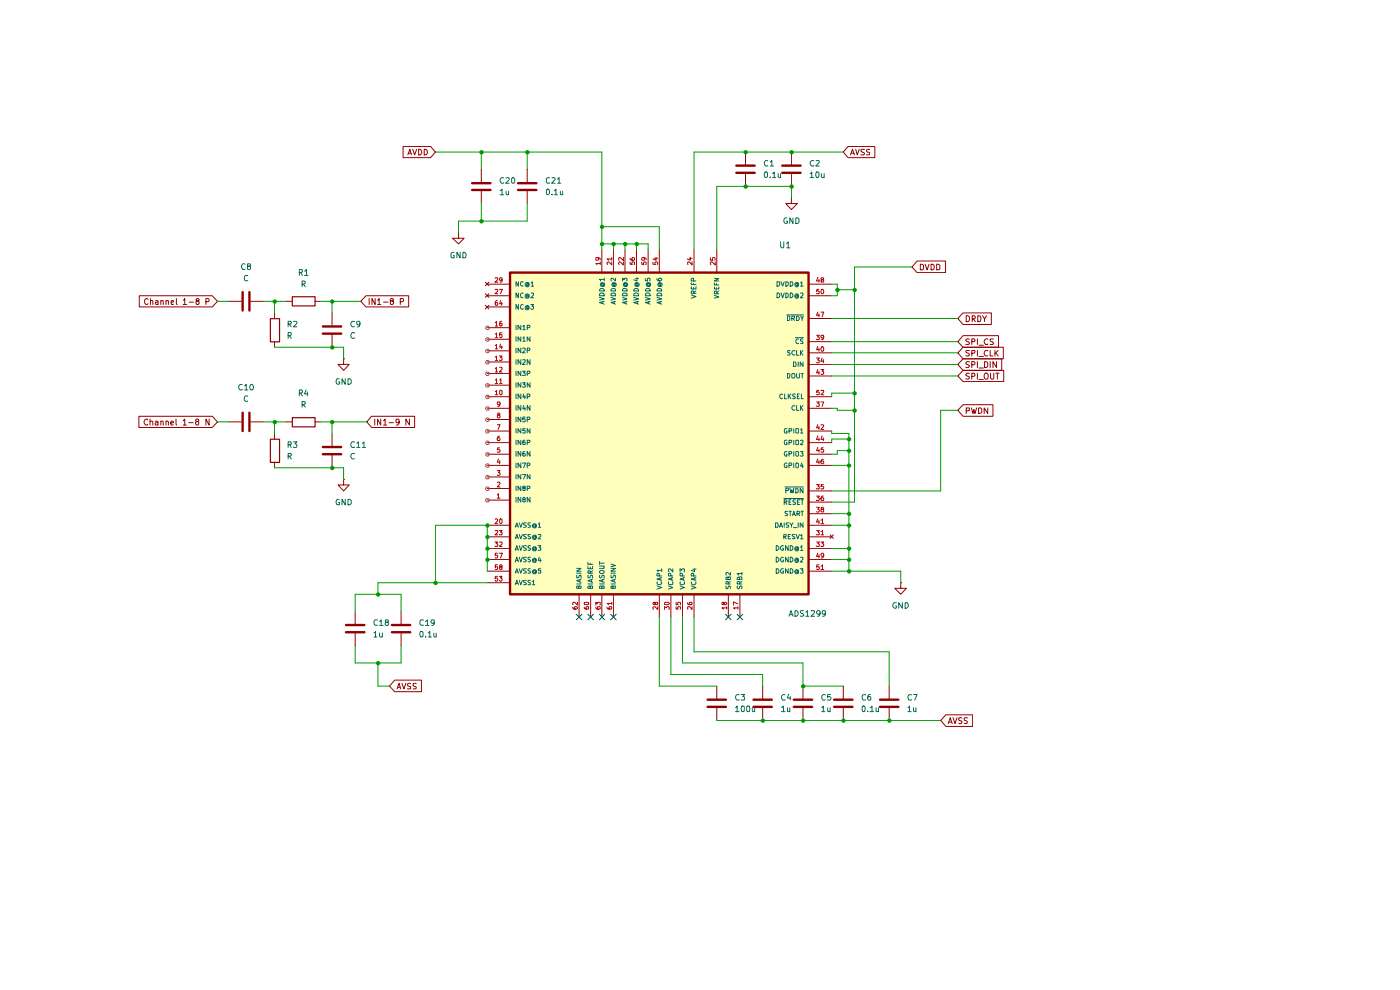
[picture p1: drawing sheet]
<svg xmlns="http://www.w3.org/2000/svg" width="297mm" height="210mm" viewBox="0 0 297 210" stroke-linecap="round" stroke-linejoin="round" font-family="sans-serif">
<path d="M108.2 57.9h63.4v68.2h-63.4z" fill="#ffb"/>
<g fill="none" stroke="#910000" stroke-width=".51">
<path d="M100.2 38.9h3.9M109.9 38.9h3.9M156.2 36.7h3.9M156.2 35.1h3.9M165.9 36.7h3.9M165.9 35.1h3.9M100.2 40.3h3.9M108.2 57.8h63.3v68.3h-63.3zM109.9 40.3h3.9M51.5 62v3.9M52.9 62v3.9M68.5 70.8h3.9"/>
<path d="M68.5 69.3h3.9M51.5 87.5v3.9M52.9 87.5v3.9M68.5 96.3h3.9M68.5 94.8h3.9M73.4 134.1h3.9M73.4 132.6h3.9M83.1 134.1h3.9M83.1 132.6h3.9M150.1 149.9h3.9M150.1 148.4h3.9M159.8 149.9h3.9"/>
<path d="M159.8 148.4h3.9M168.4 149.9h3.9M168.4 148.4h3.9M177 149.9h3.8M177 148.4h3.8M186.7 149.9h3.9M186.7 148.4h3.9"/>
</g>
<g fill="none" stroke="#910000" stroke-width=".21">
<path d="M85.5 31.1h5.9l1 1.2-1 1.1h-5.9zM86.5 32.8l.4-1.1 .4 1.1M86.6 32.5h.6M87.5 31.7l.5 1.1 .4-1.1M88.8 31.7a.66 .66 0 0 1 .7 .4 .66 .66 0 0 1-.3 .7h-.4zM90 31.7a.66 .66 0 0 1 .7 .4 .66 .66 0 0 1-.3 .7h-.4zM102.1 35.9v2.7M111.8 35.9v2.7M158.2 32.3v2.7M158.2 36.9v2.6M167.9 32.3v2.7M167.9 36.9v2.6"/>
<path d="M179.9 31.1h5.7v2.3h-5.7l-1-1.1zM180.4 32.8l.4-1.1 .5 1.1M180.6 32.5h.6M181.5 31.7l.4 1.1 .4-1.1M183.4 31.7h-.7v.5l.5 .1 .2 .4-.2 .1h-.6M184.5 31.7h-.4l-.3 .2 .1 .3 .6 .2v.4h-.7M97.3 49.3v1.2h1.2l-1.2 1.2-1.3-1.2h1.3M97.3 49.3h.1M102.1 40.6v2.6M103 59.9l.7 .7M103.7 59.9l-.7 .7M111.8 40.6v2.6"/>
<path d="M127.7 52.9v4.9M130.1 52.9v4.9M132.6 52.9v4.9M135 52.9v4.9M137.5 52.9v4.9M139.9 52.9v4.9M147.2 52.9v4.9M152.1 52.9v4.9M167.9 42v1.2h1.3l-1.3 1.2-1.2-1.2h1.2M167.9 42h.1M194.6 55.4h6v2.4h-6l-1.1-1.2zM195.2 56l.7 .3v.7l-.2 .2h-.5z"/>
<path d="M196.3 56l.4 1.2 .4-1.2M197.5 56a.66 .66 0 0 1 .7 .5 .66 .66 0 0 1-.3 .7h-.4zM198.7 56h.3l.4 .3v.7l-.2 .2h-.5zM29.5 62.7h15.5l1.1 1.2-1.1 1.2h-15.5zM31.4 63.5l-.2-.2a.6 .6 0 0 0-.6 .7 .6 .6 0 0 0 .7 .5l.1-.1M31.9 63.8h.5v.8M31.9 63.3v1.3M33 63.8h.5v.8M33.5 64l-.6 .3 .3 .3 .3-.1M34.1 63.8h.5v.8M34.1 63.8v.8M35.2 63.8h.5v.8"/>
<path d="M35.2 63.8v.8M36.3 64.2l.5-.2v-.2h-.5v.7h.5M37.4 63.3v1.2l.2 .1M38.9 63.7h.1l.2-.4v1.3M38.9 64.6h.7M40.1 64.1h1M41.8 63.8h-.1a.31 .31 0 0 1 0-.4 .31 .31 0 0 1 .5 .1v.3h-.4l-.2 .3 .1 .4 .1 .1 .4-.3v-.4l-.2-.1M43.7 64h.5l.2-.2v-.3l-.2-.2h-.5v1.3M48.5 63.9h2.7M53.2 63.9h2.7M58.2 66.4v1.2M58.2 72.5v1.2"/>
<path d="M60.7 63.9h1.3M66.8 63.9h1.2M70.4 66.4v2.6M70.4 70.9v2.8M72.9 76.1v1.2h1.2l-1.2 1.3-1.2-1.3h1.2M72.9 76.1h.1M77.6 62.7h9.1v2.4h-9.1l-1.1-1.2zM78.3 63.3v1.3M79.6 63.3v1.3l-.7-1.3v1.3M80.1 63.7h.2l.1-.4v1.3M80.1 64.6h.7M81.4 64.1h.9"/>
<path d="M83 63.8h-.2v-.3l.2-.2 .4 .1v.4h-.4l-.2 .2v.4l.2 .2 .4-.1 .1-.2v-.2l-.3-.3M84.9 64h.5l.2-.2v-.3l-.2-.2h-.5v1.3M103 62.3l.7 .8M103 64.8l.7 .7M103.4 79.2h4.8M103.4 76.8h4.8M103.4 74.4h4.8M103.4 72h4.8M103.4 69.5h4.8M103.4 62.7h4.8M103.4 60.3h4.8M103.4 65.1h4.8"/>
<path d="M103.7 62.3l-.7 .8M103.7 64.8l-.7 .7M171.5 62.7h4.9M171.5 60.3h4.9M171.5 77.3h4.9M171.5 72.5h4.9M171.5 74.8h4.9M171.5 79.8h4.9M171.5 67.6h4.9M204.3 78.6h8.6v2.3h-8.6l-1.1-1.1zM204.3 73.7h8.5v2.4h-8.5l-1.1-1.3zM204.3 71.2h7.5v2.5h-7.5l-1.1-1.2z"/>
<path d="M204.3 76.1h8.2v2.5h-8.2l-1.1-1.3zM204.3 66.4h6v2.4h-6l-1.1-1.2zM205 67h.3l.4 .3v.6l-.4 .3h-.3zM205.7 79.2h-.6l-.2 .2 .1 .3 .7 .3-.3 .4-.5-.1M205.7 74.3h-.6l-.2 .2 .2 .3 .6 .4-.1 .2h-.7M205.7 72h-.7l-.1 .2 .2 .3h.3l.3 .4-.2 .2h-.6M205.7 76.8l-.6-.1-.2 .3 .2 .3 .6 .3-.3 .4-.5-.1M206.2 79.8h.6v-.6h-.6v1.2M206.2 74.9l.6-.1v-.5h-.6v1.2M206.2 72.5h.6v-.5l-.6-.1v1.2M206.2 77.4l.6-.1v-.5l-.6-.1v1.3M206.2 67.6h.5l.2-.2-.2-.4h-.5v1.2"/>
<path d="M206.5 67.6l.4 .6M207.3 71.9v1.2M207.3 74.3v1.2M207.3 76.7v1.3M207.3 79.2v1.2M207.4 67a.64 .64 0 0 1 .7 .6 .64 .64 0 0 1-.7 .6zM207.7 75.6h.9M207.7 73.2h.9M207.7 78.1h.9M208.4 67l.5 .6 .4-.6M208.9 79.3l.5-.1a.86 .86 0 0 1 0 1.2 .46 .46 0 0 1-.6-.4zM208.9 76.7a.52 .52 0 0 1 .6 .3v.6a.52 .52 0 0 1-.6 .4z"/>
<path d="M208.9 67.6v.6M209.5 74.4l-.5-.1a.61 .61 0 0 0-.2 .8 .61 .61 0 0 0 .7 .3M209.5 72a.61 .61 0 0 0-.7 .3 .61 .61 0 0 0 .2 .8l.5-.1M210.1 74.3v1.2h.5M210.1 76.7v1.3M210.1 79.2v1l.3 .2 .4-.1v-1.1M210.7 72h-.6v.4a.47 .47 0 0 1 .5 .2 .47 .47 0 0 1 0 .5h-.5M211.1 74.3v1.2M211.2 79.2h.7M211.2 74.8l.5 .7M211.4 76.7v1.3l-.8-1.3v1.3M211.6 79.2v1.2"/>
<path d="M211.7 74.3l-.6 .7M29.5 88.3h15.5l1.1 1.2-1.1 1.2h-15.5zM31.3 89.1l-.1-.2a.64 .64 0 0 0-.7 .6 .64 .64 0 0 0 .7 .7l.1-.2M31.8 89.4l.5-.1 .1 .2v.7M31.8 88.9v1.3M32.9 89.4l.5-.1 .1 .2v.7M33.5 89.7h-.6v.4h.6M34.1 89.4l.4-.1 .1 .2v.7M34.1 89.3v.9M35.2 89.4l.4-.1 .1 .2v.7M35.2 89.3v.9M36.2 89.7h.6l-.1-.4-.5 .2v.5l.2 .2 .3-.1"/>
<path d="M37.3 88.9v1.1l.2 .2M38.9 89.2l.3-.3v1.3M38.9 90.2h.6M40 89.7h1M41.7 89.4l-.2-.2 .2-.3h.3l.2 .4-.5 .1-.2 .3v.2l.2 .3 .5-.2v-.4l-.2-.2M44.4 88.9v1.3l-.7-1.3v1.3M48.5 89.5h2.7M53.2 89.5h2.7M58.2 91.9v1.2M58.2 98v1.2M60.7 89.5h1.3M66.8 89.5h1.2"/>
<path d="M70.4 91.9v2.7M70.4 96.6v2.6M78.8 88.3h9.2v2.4h-9.2l-1-1.2zM79.5 88.9v1.3M80.8 88.9v1.3l-.7-1.3v1.3M81.4 89.2l.3-.3v1.3M81.4 90.2h.6M82.5 89.7h1M84.7 89.4l-.1 .3h-.5v-.7l.4-.1 .2 .2v.7l-.2 .3-.4 .1M86.9 88.9v1.3l-.8-1.3v1.3M103.4 84.2h4.8M103.4 81.7h4.8"/>
<path d="M103.4 86.6h4.8M103.4 98.7h4.8M103.4 91.4h4.8M103.4 93.9h4.8M103.4 96.3h4.8M103.4 89h4.8M171.5 84.2h4.9M171.5 86.6h4.9M171.5 98.7h4.9M171.5 91.4h4.9M171.5 93.9h4.9M171.5 96.3h4.9"/>
<path d="M204.3 85.8h6.3v2.5h-6.3l-1.1-1.3zM205 87.1l.7-.1v-.4l-.7-.1v1.2M206.1 86.5l.3 1.2 .2-.8 .2 .8 .4-1.2M207.6 86.5h.4l.3 .3v.6l-.4 .3h-.3zM207.7 80.5h.9M209.5 86.5v1.2l-.7-1.2v1.2M72.9 101.7v1.2h1.2l-1.2 1.2-1.2-1.2h1.2M72.9 101.7h.1M103.4 106.1h4.8M103.4 103.6h4.8M103.4 111.4h4.8M103.4 113.9h4.8"/>
<path d="M103.4 101.2h4.8M103.4 116.3h4.8M103.4 118.7h4.8M171.5 111.4h4.9M171.5 113.9h4.9M171.5 116.3h4.9M171.5 104.1h4.9M171.5 106.5h4.9M171.5 109h4.9M171.5 118.7h4.9M176.1 113.5l.7 .7M176.8 113.5l-.7 .7"/>
<path d="M75.4 129.7v2.6M75.4 134.4v2.6M85.1 129.7v2.6M85.1 134.4v2.6M103.4 121.2h4.8M103.4 123.6h4.8M122.8 126.1v4.8M125.3 126.1v4.8M127.7 126.1v4.8M130.1 126.1v4.8M139.9 126.1v4.8M142.3 126.1v4.8"/>
<path d="M144.8 126.1v4.8M147.2 126.1v4.8M154.5 126.1v4.8M157 126.1v4.8M171.5 121.2h4.9M191.1 123.6v1.2h1.2l-1.2 1.3-1.3-1.3h1.3M191.1 123.6h.1M83.7 144.3h5.7v2.4h-5.7l-1.1-1.2zM84.2 146.1l.5-1.2 .3 1.2M84.3 145.8h.6M85.3 144.9l.4 1.2 .4-1.2M87.1 145l-.4-.1-.3 .3 .1 .3 .5 .1v.5h-.6"/>
<path d="M88.3 145h-.7v.5l.7 .3-.2 .3h-.5M152.1 145.5v2.7M152.1 150.2v2.6M161.8 145.5v2.7M161.8 150.2v2.6M170.3 145.5v2.7M170.3 150.2v2.6M178.9 145.5v2.7M178.9 150.2v2.6M188.6 145.5v2.7M188.6 150.2v2.6M200.7 151.6h5.6v2.5h-5.6l-1.1-1.3z"/>
<path d="M201.2 153.5l.4-1.3 .4 1.3M201.2 153.2h.6M202.2 152.2l.4 1.3 .4-1.3M204 152.3l-.4-.1-.2 .3 .1 .3 .5 .2v.3l-.2 .2-.4-.1M205.2 152.3l-.5-.1-.1 .2v.3l.6 .5-.2 .3-.4-.1"/>
</g>
<g fill="none" stroke="#006665" stroke-width=".21">
<path d="M110 59.8v.9l-.5-.9v.9M111 59.9l-.4-.1a.48 .48 0 0 0-.2 .6 .48 .48 0 0 0 .6 .2M128.2 59.3h-1l.2 .3M128.2 59v.6M130.6 59v.6l-.7-.6-.3 .1 .1 .5M132.1 59.6v-.6l.3 .3 .2-.3 .4 .1-.1 .5M134.8 59.1h.7M135.1 58.9v.7l-.7-.3M136.9 59.1v.4l.5 .1-.1-.5 .4-.1 .2 .2-.1 .4M139.4 59.1v.3l.4 .2h.3l.3-.3a.34 .34 0 0 0-.4-.3 .34 .34 0 0 0-.3 .3l.3 .3M146.6 59.9v.5h1.1M147.1 59.6v-.5h-.4l-.1 .5h1.1"/>
<path d="M151.6 59.1h.9l-.9 .5h.9M164.8 59.8h.5a.54 .54 0 0 1 .1 .6 .54 .54 0 0 1-.6 .3zM165.7 59.8l.3 .9 .4-.9M166.7 59.8h.3l.2 .1v.5l-.3 .3h-.2zM167.6 59.8h.4a.5 .5 0 0 1 .2 .6 .5 .5 0 0 1-.6 .3zM109.5 69v.9M109.5 71.5v.9M109.5 73.8v1M109.5 76.3v1M109.5 78.7v1M110 62.1v1.1l-.5-1.1v1.1M110 64.6v1l-.5-1v1"/>
<path d="M110.5 78.7v1l-.6-1v1M110.5 76.3v1l-.6-1v1M110.5 73.8v1l-.6-1v1M110.5 71.5v.9l-.6-.9v.9M110.5 69v.9l-.6-.9v.9M110.8 78.7h.6l-.3 .4 .3 .1v.4h-.6M110.9 76.4h.5v.3l-.6 .6h.6M110.9 74l.1-.2h.2l.2 .4-.6 .6h.6M110.9 71.7l.3-.2v.9M110.9 69.3l.3-.3v.9M110.9 72.4h.5M110.9 69.9h.5"/>
<path d="M111 62.2a.45 .45 0 0 0-.6 .5 .45 .45 0 0 0 .6 .4M111 64.7a.45 .45 0 0 0-.6 .4 .45 .45 0 0 0 .6 .4v-.1M111.8 79.2h.5l.1-.1-.1-.4h-.5v1M111.8 74.3h.5v-.4l-.5-.1v1M111.8 69.5h.5l.1-.2-.1-.3h-.5v.9M112 62.7h-.3v.3h.3M112 62.6v.4h.3l-.1-.5-.4-.2-.3 .2-.1 .5 .3 .2h.5M112 60.3l-.1-.2-.2 .2v.2h.3M112 60.1v.4h.3v-.3l-.3-.3-.5 .1-.1 .5 .4 .4 .4-.2M112 65.1h-.3l.1 .3h.2M112 65v.4h.2v-.5l-.4-.1-.3 .1-.1 .5 .3 .3 .5-.1M112.4 76.3v1l-.6-1v1"/>
<path d="M112.4 71.5v.9l-.6-.9v.9M112.6 64.6h.6l-.3 .3 .3 .2v.3l-.2 .2-.4-.2M112.7 62.2h.5v.4l-.6 .6h.6M112.7 60l.2-.2v.9M112.7 60.7h.5M127.2 63.1l1 .3-1 .3M127.3 62.3a.54 .54 0 0 1 .6-.1 .54 .54 0 0 1 .3 .5h-1zM127.3 61.4l.1-.2h.5l.3 .5h-1zM127.7 60.2l-.1 .2 .2 .2 .3-.2-.2-.2M127.8 64v.4M128.2 63.9l-1 .3 1 .3M128.2 60l.1 .5-.3 .3-.5-.1-.2-.3 .4-.5 .3 .2-.4 .1"/>
<path d="M129.6 63.1l1 .3-1 .3M129.6 62.3l.4-.2 .5 .1 .1 .5h-1zM129.6 61.4l.3-.2h.5l.2 .2v.3h-1zM130.1 60.2l-.1 .3 .2 .1 .3-.1-.1-.3M130.3 64v.4M130.6 63.9l-1 .3 1 .3M130.6 60l.1 .2v.3l-.2 .3h-.5l-.2-.4 .2-.5 .5 .2-.5 .1M132.1 63.1l.9 .3-.9 .3M132.1 61.4l.1-.2h.6l.2 .2v.3h-.9zM132.2 62.2h.7l.1 .5h-.9zM132.6 60.2l-.1 .3 .2 .1 .2-.1-.1-.3M132.8 64v.4"/>
<path d="M133 63.9l-.9 .3 .9 .3M133 60l.2 .4-.3 .4h-.4l-.3-.3v-.3l.3-.3 .4 .2-.4 .1M134.4 63.1l1.1 .3-1.1 .3M134.5 61.4l.2-.2h.5l.3 .5h-1.1zM134.6 62.2a.55 .55 0 0 1 .6 0 .55 .55 0 0 1 .3 .5h-1.1zM135 60.2l-.1 .2 .2 .2 .3-.2-.1-.2M135.2 64v.4M135.5 63.9l-1.1 .3 1.1 .3M135.5 60l.1 .4-.3 .4h-.3l-.3-.3 .1-.5h.5v.2h-.4M136.9 63.1l1 .3-1 .3M137 62.3a.54 .54 0 0 1 .6-.1 .54 .54 0 0 1 .3 .5h-1zM137 61.4l.2-.2h.5l.2 .5h-1z"/>
<path d="M137.4 60.2l-.1 .2 .2 .2 .2-.1v-.3M137.6 64v.4M137.9 63.9l-1 .3 1 .3M137.9 60l.1 .5-.3 .3-.5-.1-.1-.3 .3-.5 .3 .1v.2h-.4M139.4 63.1l1 .3-1 .3M139.4 61.4l.2-.2h.5l.3 .5h-1zM139.5 62.2a.55 .55 0 0 1 .6 0 .55 .55 0 0 1 .3 .5h-1zM139.9 60.2l-.1 .2 .2 .2 .2-.1-.1-.3M140 64v.4M140.4 63.9l-1 .3 1 .3M140.4 60l.1 .5-.3 .3-.5-.1-.2-.3 .4-.5 .3 .2-.4 .1M146.6 62.6l1.1 .3-1.1 .3"/>
<path d="M146.6 60.8v.5h1.1v-.5M147.1 62.2v-.4l-.4-.1-.1 .5h1.1M147.1 60.1v.3M147.1 61v.3M147.7 61.7l-.6 .4M151.6 62.7l.9 .3-.9 .2M151.6 60.9v.4h.9v-.4M151.6 60v.4h.9M152 60.1v.3M152 61v.3M152.1 62.3l-.2-.6-.3 .1v.5h.9M152.5 61.7l-.4 .4"/>
<path d="M164.8 62.1a.52 .52 0 0 1 .6 .6 .52 .52 0 0 1-.6 .5zM165.7 62.1l.3 1.1 .4-1.1M166.7 62.1l.5 .3v.5l-.3 .3h-.2zM166.9 66.8h3.5M167 79.2h.4l.2 .2v.5l-.2 .3h-.4zM167 67.1h.4l.2 .2v.5l-.2 .2h-.4zM167.6 74.4l-.3-.1-.3 .2 .1 .3 .5 .2-.1 .4-.5-.1M167.6 62.1a.52 .52 0 0 1 .6 .6 .52 .52 0 0 1-.6 .5zM168 79.3h.6l.1 .5-.2 .4-.5-.1zM168 67.6h.4l.2-.2-.1-.3h-.5v.9M168.2 67.6l.4 .4M168.3 76.8h.4l.1 .2 .1 .4-.2 .3h-.4z"/>
<path d="M168.7 74.4l-.4-.1-.3 .5 .3 .6 .4-.1M168.7 71.6h1.7M169 74.3v1.1h.5M169 79.2v.8l.2 .2 .4-.1v-.9M169 67.1h.3l.3 .4-.3 .5h-.3zM169.2 60.3l-.1-.2-.3 .2v.2h.4M169.2 60.1v.4h.2l-.2-.6h-.4l-.2 .5 .4 .5 .3-.2M169.2 62.7h-.4v.3h.4M169.2 62.6v.4h.2l-.1-.5-.3-.2-.4 .5 .2 .4h.5M169.3 76.8v.9M169.4 72a.45 .45 0 0 0-.6 .4 .45 .45 0 0 0 .6 .4M169.8 67.1l.4 .5 .2-.5"/>
<path d="M169.8 60l.3-.2v.9M169.8 62.2h.5v.4l-.5 .6h.5M169.8 60.7h.5M169.8 74.3v1.1M169.9 74.8l.4 .6M169.9 79.2h.5M170.2 67.6v.4M170.2 79.2v1M170.3 76.8v.9l-.5-.9v.9M170.3 72h-.5v.3l.5 .3v.2h-.5M170.3 74.3l-.5 .6M109.5 81.2v.9"/>
<path d="M109.5 83.6v1M109.5 86v1M109.5 88.5v1M109.5 90.9v1M109.5 93.4v.9M109.5 95.8v1M109.5 98.2v1M110.5 83.6v1l-.6-1v1M110.5 81.2v.9l-.6-.9v.9M110.5 98.2v1l-.6-1v1M110.5 95.8v1l-.6-1v1M110.5 93.4v.9l-.6-.9v.9"/>
<path d="M110.5 90.9v1l-.6-1v1M110.5 88.5v1l-.6-1v1M110.5 86v1l-.6-1v1M110.8 81.2h.6l-.3 .3 .3 .1v.4h-.6M110.8 98.2h.7l-.4 1M111.1 83.6l-.2 .6h.6M111.1 86l-.2 .7h.6M111.3 95.8l-.4 .2v.7h.5l-.1-.5h-.3l-.1 .1M111.3 93.4l-.4 .2v.6h.5v-.4l-.3-.1-.2 .2M111.3 83.9v.7M111.3 86.4v.6M111.4 90.9h-.5v.5h.5l-.1 .5-.4-.1"/>
<path d="M111.4 88.5h-.5v.5l.1-.2 .4 .2v.3l-.2 .2h-.2l-.1-.2M111.8 84.2l.5-.1 .1-.3-.1-.2h-.5v1M111.8 98.7h.5l.1-.3-.1-.2h-.5v1M111.8 93.9h.5l.1-.3-.1-.2h-.5v.9M111.8 89h.5l.1-.4-.1-.1h-.5v1M112.4 81.2v.9l-.6-.9v.9M112.4 95.8v1l-.6-1v1M112.4 90.9v1l-.6-1v1M112.4 86v1l-.6-1v1M166 83.7l-.2-.1-.4 .2v.5l.4 .3 .2-.1M166.5 83.6v1h.4M167 90.9l-.5 .1-.1 .4 .1 .5h.5v-.5h-.2"/>
<path d="M167 93.4l-.5 .1-.1 .4 .1 .4h.5v-.4h-.2M167 95.8a.45 .45 0 0 0-.6 .5 .45 .45 0 0 0 .6 .4v-.4h-.2M167 98.3a.45 .45 0 0 0-.6 .4 .45 .45 0 0 0 .6 .4v-.3h-.2M167.2 83.6v1M167.4 91.4h.4l.2-.1-.1-.4h-.5v1M167.4 93.9l.5-.1v-.4h-.5v.9M167.4 96.3h.5v-.5h-.5v1M167.4 98.7h.5l.1-.3-.2-.2h-.4v1M167.4 84l.4 .6M167.8 83.6l-.6 .6M168.4 90.9v1M168.4 93.4v.9"/>
<path d="M168.4 95.8v1M168.4 98.2v1M168.7 86.1l-.4-.1-.3 .4 .3 .6 .4-.1M168.7 83.6h-.4l-.2 .2 .2 .3 .4 .1v.2l-.2 .2-.4-.1M168.8 93.5h.6l-.1 .8h-.4zM168.9 90.9l.5 .1-.1 .9-.5-.1zM169 86v1h.5M169 95.8l.4 .1v.7l-.2 .2-.4-.2v-.7zM169 98.2l.4 .2v.7l-.2 .1-.4-.1v-.7zM169.2 84.1h.2M169.6 83.6h-.4v1h.4M169.8 95.8h.5l-.2 .4 .2 .1v.4h-.5"/>
<path d="M169.8 91.2l.3-.3v1M169.8 93.5l.5-.1v.4l-.5 .5h.5M169.8 86v1M169.8 91.9h.5M169.9 86.4l.4 .6M170 83.6v1h.4M170.1 98.2l-.3 .7h.6M170.3 98.5v.7M170.3 86l-.5 .6M109.3 111.8l.3-.9 .4 .9M109.3 114.3l.3-.9 .4 .9M109.3 116.8l.3-1.1 .4 1.1"/>
<path d="M109.3 119.2l.3-1 .4 1M109.4 111.6h.5M109.4 114h.5M109.4 116.5h.5M109.4 118.9h.5M109.5 100.7v.9M109.5 103.1v1M109.5 105.5v1M110.1 110.9l.4 .9 .3-.9M110.1 113.4l.4 .9 .3-.9M110.1 115.7l.4 1.1 .3-1.1M110.1 118.2l.4 1 .3-1"/>
<path d="M110.5 105.5v1l-.6-1v1M110.5 103.1v1l-.6-1v1M110.5 100.7v.9l-.6-.9v.9M110.8 100.7h.7l-.4 .9M111.1 105.9l-.2-.2 .3-.2 .2 .3-.5 .2v.4l.2 .1 .3-.1v-.4l-.2-.1M111.1 103.5h-.2v-.3l.4-.1 .1 .4-.5 .1 .1 .5 .4-.1v-.4l-.2-.1M111.7 110.9l-.6 .1v.2l.6 .4-.2 .2h-.4M111.7 113.4l-.6 .1v.2l.4 .2 .2 .2-.3 .2-.3-.1M111.7 115.8h-.6v.4a.44 .44 0 0 1 .5 .5h-.5M111.7 118.3h-.6v.2l.6 .4-.3 .3-.3-.1M111.8 103.6h.5l.1-.1-.1-.4h-.5v1M112.4 105.5v1l-.6-1v1"/>
<path d="M112.4 100.7v.9l-.6-.9v.9M112.5 110.9l-.5 .1v.2l.4 .2 .1 .4h-.5M112.5 113.4l-.5 .1v.2l.4 .2 .1 .3h-.5M112.5 115.8h-.5v.4l.5 .1v.4h-.5M112.5 118.3h-.5v.2l.5 .3-.2 .4-.3-.1M113.6 111.4h-.4l.1 .4 .3-.1M113.6 111.3l.1 .5 .1-.5-.4-.2-.5 .2v.5l.5 .2 .3-.2M113.6 113.9l-.1-.2-.3 .2v.2h.4M113.6 113.7v.4h.2l-.2-.6h-.4l-.3 .3v.3l.5 .4 .3-.2M113.6 116.2h-.4v.4h.4M113.6 116.2v.4h.2l-.2-.6h-.4l-.3 .2v.4l.3 .2h.5M113.6 118.7h-.4l.1 .3h.3"/>
<path d="M113.6 118.6v.4h.2a.46 .46 0 0 0-.4-.6l-.5 .3v.3l.3 .3 .5-.1M114.1 115.7h.6l-.3 .5h.3v.5h-.6M114.2 111.2l.3-.3v.9M114.2 113.5l.4-.1 .1 .3-.6 .6h.6M114.2 111.8h.5M114.4 118.2l-.2 .7h.6M114.6 118.5v.7M124.7 119.3v.4h1M125.2 119.5v.2M127.2 119.1v.6M127.2 119.5h1M129.6 119.6l1 .4-1 .2"/>
<path d="M164.5 110.9l.5 .1 .1 .4-.2 .4h-.4zM164.7 115.7h.2l.4 .5-.4 .6h-.2zM164.7 118.2h.2l.4 .4-.4 .6h-.2zM165.4 111.8l.3-.9 .3 .9M165.4 111.6h.5M166.2 115.8l-.3-.1-.3 .3v.5l.3 .3 .3-.1v-.4h-.2M166.2 118.3l-.3-.1-.3 .2v.6l.3 .2 .3-.1v-.3h-.2M166.3 113.9h.3l.2-.4-.5-.1v.9M166.3 105.7h4.1M166.4 106.5h.5l.1-.3-.2-.2h-.4v1M166.4 110.9v.9M166.5 113.9l.3 .4"/>
<path d="M166.5 103.3h3.9M166.6 106.5l.4 .5M166.7 104.1h.5v-.5l-.5-.1v1.1M167 108.5h-.5v.3l.5 .2v.4h-.5M167.2 115.7v1.1l-.6-1.1v1.1M167.2 118.2v1l-.6-1v1M167.2 113.8h.4M167.3 110.9l-.5 .1v.2l.5 .3v.3h-.5M167.4 106.5h.3M167.4 108.5h.5M167.6 103.5l.2 1.1 .2-.7 .2 .7 .2-1.1M167.6 110.9l.3 .5 .3-.5"/>
<path d="M167.6 115.7a.52 .52 0 0 1 .6 .5 .52 .52 0 0 1-.6 .6zM167.6 118.2a.52 .52 0 0 1 .6 .5 .52 .52 0 0 1-.6 .5zM167.6 108.5v.9M167.7 113.4h-.5v.9h.5M167.8 106h-.4v1h.4M167.9 111.4v.4M168.1 109.4l.3-.9 .3 .9M168.2 109.1h.5M168.3 111.9h.8M168.7 113.4h-.6v.1l.6 .6-.3 .2-.3-.1M168.7 106.1h-.5v.3l.5 .2v.3h-.5M168.8 103.5l.5 .3v.5l-.3 .3h-.2z"/>
<path d="M168.9 113.4l.3 .9 .4-.9M169.1 109l.5-.1 .1-.3-.6-.1v.9M169.2 106.5h.3M169.2 116.2h-.4v.4h.4M169.2 116.2v.4h.2l-.2-.6h-.4l-.2 .4 .2 .4h.5M169.2 118.7h-.4l.1 .3h.3M169.2 118.6v.4h.2a.46 .46 0 0 0-.4-.6l-.4 .5 .2 .4 .5-.1M169.3 110.9v.9M169.3 109l.4 .4M169.7 106h-.5v1h.5M169.8 113.6l.3-.2v.9M169.8 116.1l.3-.4v1.1"/>
<path d="M169.8 118.3h.5v.3l-.5 .6h.5M169.8 114.3h.5M169.8 116.8h.5M169.9 106h.5M169.9 108.5h.5M170.2 106v1M170.2 108.5v.9M170.3 103.5v1.1l-.5-1.1v1.1M170.3 110.9v.9l-.5-.9v.9M109.3 124l.3-.9 .4 .9M109.3 121.6l.3-1 .4 1M109.4 123.8h.5"/>
<path d="M109.4 121.3h.5M110.1 123.1l.4 .9 .3-.9M110.1 120.6l.4 1 .3-1M111.7 123.1l-.6 .1v.2l.6 .4-.2 .2h-.4M111.7 120.6l-.6 .1v.3l.6 .3-.2 .3h-.4M112.5 123.1l-.5 .1v.2l.5 .3-.1 .3h-.4M112.5 120.6l-.5 .1v.3l.5 .2-.1 .4h-.4M112.9 123.4l.3-.3v.9M112.9 124h.6M113.6 121.2h-.4l.1 .3 .3-.1M113.6 121.1l.1 .4 .1-.4-.4-.3-.5 .3v.4l.5 .2 .3-.1M114.7 120.6h-.5v.5h.5l-.1 .5-.4-.1"/>
<path d="M122.3 122v.5h.5v-.4l.3-.1 .2 .1v.5M122.3 120.6h1l-1 .6h1M122.3 123.9h1M122.3 121.6h1M122.8 124.5v-.2l.5 .1v.4h-1v-.4h.5v.4M123 122.9v.5M123.3 122.8l-1 .4 1 .3M124.7 120.1v.5h1v-.5M124.7 123.9h1M124.8 122l-.1 .4 .3 .2 .2-.2 .1-.3 .3-.1 .1 .2-.1 .4M125.2 124.5l.1-.2h.3l.1 .5h-1v-.3l.3-.2 .2 .2v.3M125.2 121.6v-.4l-.4-.1-.1 .5h1"/>
<path d="M125.2 120.3v.3M125.5 122.9v.5M125.7 122.8l-1 .4 1 .3M125.7 121.1l-.5 .3M127.2 121.2a.6 .6 0 0 1 1 0v.2a.6 .6 0 0 1-1 0zM127.2 120.1h.9l.1 .1-.1 .4h-.9M127.2 123.9h1M127.3 122l-.1 .4 .1 .2 .4-.2 .1-.4 .4 .2-.1 .4M127.7 124.5l.1-.2h.3l.1 .5h-1v-.3l.1-.2 .4 .2v.3M127.8 122.9v.5M128.2 122.8l-1 .4 1 .3M129.6 122v.5l.2 .1 .2-.1 .3-.5 .3 .1v.5"/>
<path d="M129.6 120.6h1l-1 .6h1M129.6 123.9h1M129.6 121.6h1M130 124.5l.2-.2 .4 .1v.4h-1v-.4h.4v.4M130.3 122.9v.5M130.6 122.8l-1 .4 1 .3M139.4 124.3l1 .3-1 .4M139.4 123.4a.45 .45 0 0 0 .5 .6 .45 .45 0 0 0 .4-.6h-.1M139.9 122.2v-.5l-.4-.1-.1 .6h1M140 122.6v.4M140.4 122.5l-1 .3 1 .3M140.4 121h-1l.2 .2"/>
<path d="M140.4 120.6v.6M141.8 124.3l.9 .3-.9 .4M141.9 123.4l-.1 .5 .4 .1 .5-.1v-.5M142.3 122.2l-.1-.6-.4 .1v.5h.9M142.5 122.6v.4M142.7 122.5l-.9 .3 .9 .3M142.7 120.6v.7l-.6-.7-.3 .1 .1 .5M144.3 124.3l.9 .3-.9 .4M144.3 121.3v-.7l.3 .4 .2-.4 .4 .1-.1 .6M144.4 123.4l-.1 .5 .4 .1 .5-.1-.1-.5M144.8 122.2l-.1-.5h-.4v.5h.9M144.9 122.6v.4"/>
<path d="M145.2 122.5l-.9 .3 .9 .3M146.6 124.3l1.1 .3-1.1 .4M146.7 123.4a.45 .45 0 0 0 .4 .6 .45 .45 0 0 0 .5-.6M147 120.7h.7M147.1 122.2v-.5h-.4l-.1 .5h1.1M147.3 120.6v.6l-.7-.2M147.4 122.6v.4M147.7 122.5l-1.1 .3 1.1 .3M154 124.3v.5l.2 .1 .2-.1 .1-.4h.4v.5M154.4 122.6l.2-.3 .3 .1v.5h-.9v-.4h.4v.4M154.5 123.9l-.1-.5h-.3l-.1 .5h.9M154.9 121.4v.6l-.6-.6-.3 .1 .1 .5"/>
<path d="M154.9 123.4l-.4 .2M156.5 124.3l-.1 .4 .2 .2 .3-.2v-.2l.3-.2 .2 .2-.1 .4M156.9 123.9v-.5h-.4l-.1 .1v.4h1M156.9 122.6l.2-.3 .3 .2v.4h-1v-.3l.4-.2 .1 .5M157.4 121.7h-1l.3 .3M157.4 123.4l-.5 .2M157.4 121.4v.6M164.7 120.6h.3l.2 .3a.46 .46 0 0 1-.2 .7h-.3zM166.2 120.6h-.4l-.2 .3v.5l.2 .2h.4v-.4h-.2M167.2 120.6v1l-.6-1v1M167.6 120.6h.4l.1 .2 .1 .4-.2 .4h-.4zM169.2 121.2h-.4l.1 .3 .3-.1"/>
<path d="M169.2 121.1v.4l.2-.1v-.3a.44 .44 0 0 0-.6-.2 .44 .44 0 0 0-.1 .6 .44 .44 0 0 0 .5 .2l.1-.1M169.8 120.6h.5l-.2 .4 .2 .1v.4h-.5"/>
</g>
<g fill="none" stroke="#b90000" stroke-width=".21">
<path d="M105.1 59l.4-.1 .1 .4-.6 .6h.6M106.5 59.3l-.2 .2-.3-.1v-.4h.5v.7l-.4 .2M126.7 54.6l.3 .4-.1 .2h-.4l-.1-.4 .2-.2 .7 .2v.3M127.3 55.9h-.9l.3 .2M127.3 55.5v.6M129.8 55.5v.7l-.7-.7-.3 .3 .1 .3M129.8 54.9h-1l.3 .3M129.8 54.6v.6M132.2 55.5v.7l-.5-.6a.31 .31 0 0 0-.4 .1 .31 .31 0 0 0 0 .4M132.2 54.6v.7l-.7-.7-.3 .3 .1 .3M133.7 55.6v.4l.4 .1v-.5l.3-.1 .2 .2-.1 .4M133.7 54.8v.2l.2 .2h.6l.1-.4-.2-.2h-.2l-.2 .3 .2 .3"/>
<path d="M136.1 55.6v.4l.5 .1v-.5l.3-.1 .2 .2-.1 .4M136.6 54.6l.1 .3-.1 .3h-.4l-.1-.4 .2-.2 .7 .2 .1 .3M138.5 55.6v.4l.5 .1-.1-.4 .5-.2 .1 .3-.1 .3M138.9 54.8h.6M139.2 54.6v.6l-.7-.3M146.2 54.8h.6M146.5 54.6v.6l-.7-.3M146.8 55.5v.7l-.7-.7-.2 .2 .1 .4M150.7 54.7v.5h.5l-.1-.4 .5-.2 .1 .3-.1 .3M151.7 55.5v.7l-.7-.7-.3 .3 .1 .3M173.5 58.8l-.3 .8h.6M173.7 59.3v.6"/>
<path d="M174.4 59.3l-.2-.1v-.3h.5v.3l-.5 .3v.4h.5v-.4l-.1-.2M105.1 78.2l.2-.3v1M105.1 75.8l.2-.3v1M105.1 73.3l.2-.2v.9M105.1 70.9l.2-.3v1M105.1 68.5l.2-.3v1M105.1 61.5l.4-.1 .1 .4-.6 .5h.6M105.1 78.9h.5M105.1 76.5h.5M105.1 74h.5M105.1 71.6h.5M105.1 69.2h.5"/>
<path d="M105.5 63.8l-.4 .2v.7h.5l-.1-.5h-.3l-.1 .1M105.9 75.5h.6l-.3 .4h.3v.5h-.6M105.9 61.4h.7l-.4 .9M106 78h.5v.3l-.6 .6h.6M106.2 73l-.2 .7h.6M106.2 63.8l-.2 .6h.6M106.4 68.2l-.4 .2v.7h.5l-.1-.5h-.3l-.1 .1M106.4 64.1v.7M106.4 73.4v.6M106.5 70.6h-.5v.5l.1-.2 .4 .2v.4l-.2 .1h-.2l-.1-.1M173.2 75.9h.6l-.3 .5h.2l.1 .4-.2 .2-.4-.1M173.2 71.1h.6l-.3 .4 .3 .1-.1 .4h-.5"/>
<path d="M173.5 73.5l-.3 .7h.6M173.5 78.4l-.3 .7h.6M173.5 66.2l-.3 .7h.6M173.7 61.4h-.4l-.1 .4 .4-.1 .2 .2-.1 .4-.5-.1M173.7 66.5v.7M173.7 73.8v.7M173.7 78.7v.7M174.2 78.4h.5l-.3 .3 .3 .3v.3h-.5M174.2 66.2h.5l-.3 1M174.2 73.7l.1-.1a.47 .47 0 0 1 .5 .4 .47 .47 0 0 1-.5 .5l-.1-.3zM174.3 61.4a.47 .47 0 0 1 .5 .4 .47 .47 0 0 1-.5 .5l-.1-.3zM174.4 75.9l-.2 .7h.5"/>
<path d="M174.7 76.3v.7M174.7 71.5l-.1 .2-.4-.1v-.5h.5v.2l-.1 .7h-.4M105.1 83.1l.2-.3v.9M105.1 80.6l.2-.3v1.1M105.1 83.7h.5M105.1 81.4h.5M105.5 99.8h.6l-.4 .4h.3l.1 .5-.2 .1h-.4M105.5 90.1h.6l-.4 1M105.7 88.1l-.2-.2 .1-.2 .3-.1 .2 .3-.1 .2h-.3l-.2 .2 .2 .3 .4-.1-.2-.4M105.7 97.4l-.2 .6h.6M106 80.6l.3-.3v1.1M106 95h-.4l-.1 .4 .4-.1 .2 .2-.1 .4-.5-.1"/>
<path d="M106 92.5h-.3l-.2 .5 .1 .5h.4l.1-.4-.2-.2h-.2l-.2 .2M106 81.4h.5M106 97.7v.7M106.1 82.8h.3l.1 .2-.1 .7h-.3l-.1-.1zM106.1 85.7l-.4 .1-.2-.1 .1-.4h.4l.1 .1-.2 .8h-.3M173.2 85.3h.6l-.3 .3 .3 .2-.1 .4-.5-.1M173.5 90.1l-.3 .7h.6M173.5 92.5l-.3 .7h.6M173.5 94.9l-.3 .7h.6M173.5 97.4l-.3 .6h.6M173.7 82.8h-.4l-.1 .4 .4-.1 .2 .2-.1 .4-.5-.1M173.7 90.4v.7"/>
<path d="M173.7 92.9v.6M173.7 95.3v.6M173.7 97.7v.7M174.2 85.3h.5l-.3 .9M174.2 90.2l.4-.1 .1 .2-.5 .8h.5M174.2 82.9l.5-.1v.2l-.5 .7h.5M174.4 92.5l-.2 .7h.5M174.7 95h-.5v.4l.4-.1 .1 .2v.4l-.5-.1M174.7 97.4l-.5 .2v.6l.2 .2 .3-.2v-.4h-.5v.2M174.7 92.9v.6M105 115h.6l-.4 .3 .4 .1v.4h-.6M105.1 110.1h.5v.4l-.6 .6h.6"/>
<path d="M105.1 112.6l.4-.1 .1 .4-.6 .6h.6M105.5 105l.2-.3v1M105.5 102.4l.4-.1 .2 .1-.6 .9h.6M105.5 105.7h.6M105.6 117.3h-.5v.6h.5v.4h-.5M105.6 119.8h-.5v.5h.5v.4h-.5M105.9 112.5h.6l-.3 .4h.3v.5h-.6M105.9 117.3h.7l-.4 1.1M106 115.1l.4-.1 .1 .4-.6 .5h.6M106.2 110.1l.3 .1v.6l-.2 .3-.3-.3v-.6zM173.2 112.5h.6l-.3 .4 .3 .2-.1 .4-.5-.1M173.2 115h.6l-.3 .3 .3 .2-.1 .4-.5-.1"/>
<path d="M173.2 102.8h.6l-.3 .3 .3 .2-.1 .4-.5-.1M173.2 105.2h.6l-.3 .4 .3 .1-.1 .5-.5-.1M173.2 107.6h.6l-.3 .4h.2l.1 .5-.2 .1-.4-.1M173.5 110.1l-.3 .6h.6M173.5 117.3l-.3 .7h.6M173.7 119.8h-.4l-.1 .5 .5-.1 .1 .4-.2 .2-.4-.1M173.7 110.4v.7M173.7 117.7v.7M174.2 112.8l.3-.3v1M174.2 115h.5l-.3 .3 .3 .2v.4l-.5-.1M174.2 110.3l.3-.2v1M174.2 113.5h.5"/>
<path d="M174.2 111.1h.5M174.4 108l-.2-.1 .4-.3 .1 .3v.1l-.5 .1v.2l.2 .3 .3-.1-.1-.5M174.7 102.8h-.5v.4l.4-.1 .1 .2v.4l-.5-.1M174.7 105.2h-.3a.73 .73 0 0 0-.2 1h.5v-.5l-.1-.1-.4 .1M174.7 117.8v.1a.32 .32 0 0 1-.5 0 .32 .32 0 0 1 0-.4 .32 .32 0 0 1 .5-.1v.5l-.2 .5h-.3M105.6 122.3h-.5v.5l.1-.2 .4 .2v.3l-.2 .2h-.2l-.1-.2M105.9 122.3h.6l-.3 .3 .3 .2v.3l-.2 .2-.4-.2M106.2 120.2l-.2-.1v-.2h.5l-.1 .3-.4 .1v.4l.2 .1 .3-.1v-.4l-.2-.1M121.5 128.8l.2 .4h.6l.2-.2-.2-.3h-.4l-.1 .3 .3 .2M122.5 127.8v.6l-.6-.6h-.3v.5M123.9 128.8v.2l.3 .2h.6v-.5h-.4l-.1 .3 .2 .2M123.9 127.8h.8h.2v.4l-.8 .1-.2-.1z"/>
<path d="M126.4 128.8l.2 .4h.7v-.5l-.6 .1v.3l.2 .1M126.4 128.4v-.6l.3 .3 .1-.3h.5v.6M128.8 128.8l.2 .4h.7v-.5l-.5 .1v.3l.2 .1M129.8 128h-1l.3 .3M129.8 127.8v.5M138.9 127.9l.1-.1h.4l.1 .1-.1 .4h-.4l-.1-.5-.4 .1 .2 .4 .2-.2M139.5 128.7v.6l-.6-.6-.4 .2v.2l.2 .1M141 129.3v-.6l.4 .2 .1-.2h.4v.6M141 127.9l.1-.1h.7l.2 .3-.2 .2h-.7zM143.4 128.7v.5h.4v-.5l.6 .1-.1 .4M143.4 127.8v.5h.4v-.5h.6l-.1 .5M145.9 127.8l.1 .5h.7v-.5h-.4l-.1 .3 .2 .2"/>
<path d="M146.8 128.7v.6l-.5-.6-.4 .1 .1 .4M153.6 127.9l.1-.1h.3l.2 .1-.2 .4h-.3l-.2-.5h-.3v.5h.3l.1-.2M154.2 128.9h-1l.2 .3M154.2 128.7v.5M156.5 128.9h-.9l.3 .3M156.5 128.1l-.9-.4v.7M156.5 128.7v.5M174.2 120.1l.3-.3v1M174.2 120.8h.5"/>
</g>
<path d="M57.4 67.6h1.9v4.9h-1.9zM62 62.9h4.8v2h-4.8zM57.4 93.2h1.9v4.9h-1.9zM62 88.6h4.8v1.9h-4.8z" fill="none" stroke="#910000" stroke-width=".25"/>
<g fill="none" stroke="#090" stroke-width=".21">
<path d="M92.4 32.3h35.3v20.6M102.1 32.3v3.6M111.8 32.3v3.6M178.9 32.3h-31.7v20.6M102.1 43.2v3.7M111.8 43.2v3.7h-14.5v2.4M127.7 48.1h12.2v4.8M127.7 51.7h9.8v1.2M130.1 51.7v1.2M132.6 51.7v1.2M135 51.7v1.2M167.9 42v-2.5h-15.8v13.4"/>
<path d="M193.5 56.6h-12.2v49.9h-4.9M46.1 63.9h2.4M55.9 63.9h4.8M58.2 63.9v2.5M58.2 73.7h14.7v2.4M68 63.9h8.5M70.4 63.9v2.5M176.4 60.3h1.2v2.4h-1.2M176.4 74.8h26.8M176.4 77.3h26.8M176.4 79.8h26.8M176.4 72.5h26.8"/>
<path d="M176.4 67.6h26.8M177.6 61.5h3.7M46.1 89.5h2.4M55.9 89.5h4.8M58.2 89.5v2.4M58.2 99.2h14.7v2.5M68 89.5h9.8M70.4 89.5v2.4M176.4 98.7h3.7M176.4 91.4v.5h3.7v29.3M176.4 86.6h1.2v.4h3.7M180.1 95.6h-2.5v.7h-1.2"/>
<path d="M180.1 93.1h-3.7v.8M181.3 83.4h-4.9v.8M203.2 87h-3.6v17.1h-23.2M176.4 111.4h3.7M176.4 118.7h3.7M176.4 116.3h3.7M176.4 109h3.7M75.4 137v3.6h9.7v-3.6M75.4 129.7v-3.6h9.7v3.6M103.4 121.2v-9.8h-11v12.2M103.4 123.6h-23.2v2.5M139.9 130.9v14.6h12.2"/>
<path d="M142.3 130.9v12.2h19.5v2.4M144.8 130.9v9.7h25.5v4.9h8.6M147.2 130.9v7.4h41.4v7.2M176.4 121.2h14.7v2.4M80.2 140.6v4.9h2.4M152.1 152.8h47.5"/>
</g>
<path d="M122.3 130.3l1.1 1.2M123.4 130.3l-1.1 1.2M124.7 130.3l1.2 1.2M125.9 130.3l-1.2 1.2M127.2 130.3l1.1 1.2M128.3 130.3l-1.1 1.2M129.5 130.3l1.2 1.2M130.7 130.3l-1.2 1.2M153.9 130.3l1.2 1.2M155.1 130.3l-1.2 1.2M156.4 130.3l1.2 1.2M157.6 130.3l-1.2 1.2" fill="none" stroke="#00008a" stroke-width=".21"/>
<g fill="#090">
<circle cx="158.2" cy="32.3" r=".47"/>
<circle cx="158.2" cy="39.6" r=".47"/>
<circle cx="170.4" cy="145.6" r=".47"/>
<circle cx="161.8" cy="152.9" r=".47"/>
<circle cx="170.4" cy="152.9" r=".47"/>
<circle cx="178.9" cy="152.9" r=".47"/>
<circle cx="188.7" cy="152.9" r=".47"/>
<circle cx="167.9" cy="39.6" r=".47"/>
<circle cx="167.9" cy="32.3" r=".47"/>
<circle cx="127.7" cy="51.8" r=".47"/>
<circle cx="130.2" cy="51.8" r=".47"/>
<circle cx="132.6" cy="51.8" r=".47"/>
<circle cx="135.1" cy="51.8" r=".47"/>
<circle cx="103.4" cy="116.4" r=".47"/>
<circle cx="103.4" cy="118.7" r=".47"/>
<circle cx="103.4" cy="111.5" r=".47"/>
<circle cx="103.4" cy="113.9" r=".47"/>
<circle cx="92.4" cy="123.7" r=".47"/>
<circle cx="180.1" cy="98.8" r=".47"/>
<circle cx="180.1" cy="118.7" r=".47"/>
<circle cx="180.1" cy="116.4" r=".47"/>
<circle cx="180.1" cy="93.2" r=".47"/>
<circle cx="180.1" cy="95.6" r=".47"/>
<circle cx="102.1" cy="46.9" r=".47"/>
<circle cx="180.1" cy="121.2" r=".47"/>
<circle cx="177.7" cy="61.5" r=".47"/>
<circle cx="181.3" cy="61.5" r=".47"/>
<circle cx="181.3" cy="83.4" r=".47"/>
<circle cx="80.2" cy="126.1" r=".47"/>
<circle cx="80.2" cy="140.7" r=".47"/>
<circle cx="180.1" cy="109" r=".47"/>
<circle cx="180.1" cy="111.5" r=".47"/>
<circle cx="102.1" cy="32.3" r=".47"/>
<circle cx="111.9" cy="32.3" r=".47"/>
<circle cx="127.7" cy="48.1" r=".47"/>
<circle cx="58.3" cy="64" r=".47"/>
<circle cx="70.5" cy="73.7" r=".47"/>
<circle cx="58.3" cy="89.5" r=".47"/>
<circle cx="70.5" cy="99.3" r=".47"/>
<circle cx="181.3" cy="87.1" r=".47"/>
<circle cx="70.5" cy="64" r=".47"/>
<circle cx="70.5" cy="89.5" r=".47"/>
</g>
<g fill="none" stroke="#006665" stroke-width=".21">
<path d="M106.8 37.8a.61 .61 0 0 0-.7 .3 .61 .61 0 0 0 .2 .8l.5-.1M107.4 37.8l.4-.1 .2 .3-.7 .9h.7M108.6 37.8l.3-.1a.84 .84 0 0 1 .1 1.2h-.3l-.2-.2zM116.6 37.8a.45 .45 0 0 0-.7 .1v.7l.2 .3 .5-.1M117.1 37.8l.4-.1 .3 .3-.8 .9h.8M118.3 38l.3-.3v1.2M118.3 38.9h.7M162.3 36.5h.3l.2 .2v.7l-.3 .3a.84 .84 0 0 1-.2-1.2zM162.9 34.1a.61 .61 0 0 0-.8 .3 .61 .61 0 0 0 .3 .8l.5-.1M163.4 37.6v.1M163.4 34.4l.3-.4v1.2M163.4 35.2h.7"/>
<path d="M163.9 36.8l.4-.3v1.2M163.9 37.7h.7M165.1 36.8v.7l.2 .2 .3-.1M165.6 36.8v.9M171.9 36.8l.3-.3v1.2M171.9 37.7h.7M172.6 34.1a.61 .61 0 0 0-.7 .3 .61 .61 0 0 0 .2 .8l.5-.1M173.1 34.1l.5-.1 .2 .4-.7 .8h.7M173.2 36.5h.4l.1 .2v.7a.35 .35 0 0 1-.4 .3 .35 .35 0 0 1-.2-.4zM174.2 36.8v.7l.2 .2 .4-.1M174.8 36.8v.9M52 56h-.1a.66 .66 0 0 0-.7 .4 .66 .66 0 0 0 .3 .7h.5"/>
<path d="M52.6 58.5l-.5-.1a.61 .61 0 0 0-.3 .8 .61 .61 0 0 0 .8 .3M52.7 56.5l-.2-.1v-.4h.5l.2 .2-.1 .2-.6 .2 .1 .5h.4l.2-.2-.3-.4M63.5 57.8l.6-.1v-.5l-.6-.1v1.3M63.8 57.8l.4 .6M64.6 57.5l.4-.4v1.3M64.6 58.4h.8M96.3 53.6a.45 .45 0 0 0-.6 .2v.6l.1 .3h.5v-.5h-.1M97.6 53.5v1.2l-.7-1.2v1.2M98.2 53.5a.66 .66 0 0 1 .7 .4 .66 .66 0 0 1-.3 .8h-.4zM106.1 40.5l.4-.4v1.2M106.1 41.3h.7M107.4 40.6v.5l.1 .2 .4-.1"/>
<path d="M107.9 40.6v.7M116 40.2l.4-.1a.72 .72 0 0 1-.2 1.2l-.3-.2zM117.1 41.2v.1M117.6 40.5l.3-.4v1.2M117.6 41.3h.7M118.9 40.6v.6h.5M119.4 40.6v.7M165.6 51.3v1l.3 .3 .4-.2v-1.1M166.9 51.6l.3-.3v1.3M166.9 52.6h.7M167 46.2h-.5a.61 .61 0 0 0-.2 .8 .61 .61 0 0 0 .7 .3v-.4h-.2M168.2 46.2v1.2l-.6-1.2v1.2"/>
<path d="M168.8 46.2h.5l.2 .3v.7l-.3 .2h-.4zM61.1 71.2l.6-.1v-.5l-.6-.1v1.3M61.1 68.7h.6v-.5h-.6v1.1M61.4 71.2l.4 .6M61.4 68.7l.4 .6M62.3 68.2h.5l.2 .3-.8 .8h.8M64.1 60.3h.4l.3-.3-.1-.3-.6-.1v1.2M64.3 60.3l.5 .5M75.2 70.7v-.1a.54 .54 0 0 0-.6 .1 .54 .54 0 0 0-.2 .6l.4 .5 .4-.2M75.2 68.2h-.5a.61 .61 0 0 0-.2 .7 .61 .61 0 0 0 .7 .4M76.4 68.7l-.3 .2-.3-.1-.1-.6h.6l.1 .1-.2 1h-.4M51.4 81.6a.61 .61 0 0 0-.8 .3 .61 .61 0 0 0 .3 .8l.5-.1"/>
<path d="M51.9 81.9l.3-.4v1.2M51.9 82.7h.7M52.6 84.1l-.5-.1a.61 .61 0 0 0-.3 .8 .61 .61 0 0 0 .8 .3M53.2 81.6l.2-.1a.84 .84 0 0 1 .2 1.2l-.4-.1a.78 .78 0 0 1 0-1zM61.1 96.8l.6-.1v-.5h-.6v1.2M61.1 94.3h.6v-.6h-.6v1.2M61.4 96.8l.4 .6M61.4 94.3l.4 .6M62.2 93.7h.8l-.4 .4 .4 .3-.1 .4h-.7M63.5 83.4l.6-.1v-.5l-.6-.1v1.3M63.8 83.4l.4 .6M64.1 85.8h.4l.3-.2-.1-.3-.6-.1v1.2"/>
<path d="M64.3 85.8l.5 .6M64.9 82.7l-.3 .9h.8M65.2 83.1v.9M72 80.3h-.5a.61 .61 0 0 0-.2 .8 .61 .61 0 0 0 .7 .3v-.4h-.2M73.2 80.3v1.2l-.6-1.2v1.2M73.8 80.3h.4l.3 .3v.7l-.4 .2h-.3zM75.2 96.3l-.5-.1a.61 .61 0 0 0-.2 .7 .61 .61 0 0 0 .7 .4M75.2 93.8l-.5-.1-.3 .5 .3 .7 .5-.1M75.7 94.1l.3-.4v1.2M75.7 94.9h.7M76.9 94.1l.3-.4v1.2M76.9 94.9h.7"/>
<path d="M72 105.9h-.5a.61 .61 0 0 0-.2 .8 .61 .61 0 0 0 .7 .3v-.4h-.2M73.2 105.9v1.2l-.6-1.2v1.2M73.8 105.9h.4l.3 .3v.6l-.4 .3h-.3zM79.3 134.3l.4-.4v1.2M79.3 135.1h.7M80.1 131.6l-.5-.1a.61 .61 0 0 0-.3 .8 .61 .61 0 0 0 .8 .3M80.5 134.3v.7l.2 .1 .4-.1M80.5 131.8l.4-.3v1.2M80.5 132.7h.8M81.1 134.3v.8M82 132l-.3-.3 .1-.2h.5l.1 .4-.4 .1a.35 .35 0 0 0-.3 .3 .35 .35 0 0 0 .3 .4l.4-.1v-.5l-.2-.1M89.2 134l.4-.1 .1 .2v.8l-.2 .2-.3-.1z"/>
<path d="M89.8 131.6l-.5-.1a.61 .61 0 0 0-.2 .8 .61 .61 0 0 0 .7 .3M90.3 135v.1M90.3 131.8l.4-.3v1.2M90.3 132.7h.7M90.8 134.3l.4-.4v1.2M90.8 135.1h.7M92 134.3v.7l.2 .1 .3-.1M92.1 132l-.2 .2h-.2l-.3-.2 .1-.4h.6v.8l-.5 .3M92.5 134.3v.8M167.4 130.7l.4-1.2 .4 1.2M167.6 130.4h.5M168.7 129.5h.4a.66 .66 0 0 1 .2 .8 .66 .66 0 0 1-.6 .4z"/>
<path d="M170.5 129.5h-.6l-.1 .3 .2 .3h.3l.2 .3-.1 .2h-.6M170.9 129.9l.4-.4v1.2M170.9 130.7h.7M172.1 129.6l.6-.1 .1 .4-.8 .8h.8M174 130l-.3 .3h-.2l-.3-.3 .1-.4 .5-.1 .2 .3-.2 .8-.4 .1M175.1 130l-.2 .3-.4-.1v-.7l.6 .1v.9l-.6 .2M190.2 127.8h-.5a.61 .61 0 0 0-.3 .8 .61 .61 0 0 0 .8 .3v-.4h-.2M191.4 127.8v1.2l-.7-1.2v1.2M192 127.8h.4a.66 .66 0 0 1 .3 .8 .66 .66 0 0 1-.7 .4zM156 150.1l.4-.3v1.2M156 151h.8M156.8 147.4a.61 .61 0 0 0-.8 .3 .61 .61 0 0 0 .3 .8l.5-.1"/>
<path d="M157.2 147.3h.8l-.4 .4 .4 .3-.1 .5-.7-.1M157.3 149.9l.4-.1 .2 .1v.8l-.3 .3-.3-.1zM158.4 149.9l.2-.1h.3a.91 .91 0 0 1-.1 1.2l-.4-.3zM159.6 150.1v.7l.2 .2 .3-.1M160.1 150.1v.9M165.8 150.1l.4-.3v1.2M165.8 151h.7M166.5 147.4a.61 .61 0 0 0-.7 .3 .61 .61 0 0 0 .2 .8l.5-.1M167 150.1v.8h.6M167.3 147.2l-.3 .9h.8M167.6 150.1v.9M167.6 147.7v.8"/>
<path d="M174.3 150.1l.4-.3v1.2M174.3 151h.7M175.1 147.4l-.3-.1a.67 .67 0 0 0-.5 .5 .67 .67 0 0 0 .3 .7l.5-.1M175.6 150.1v.8h.5M176.1 150.1v.9M176.2 147.3h-.6v.6l.4-.2 .3 .3-.2 .5-.5-.1M183 149.9l.4-.1a.91 .91 0 0 1-.1 1.2l-.3-.1zM183.6 147.4l-.2-.1a.67 .67 0 0 0-.5 .5 .67 .67 0 0 0 .2 .7l.5-.1M184.1 150.9v.1M184.6 150.1l.4-.3v1.2M184.6 151h.7M184.7 147.3l-.5 .1-.1 .8 .1 .3 .5-.1v-.5l-.1-.2h-.3l-.2 .3"/>
<path d="M185.8 150.1v.8h.5M186.3 150.1v.9M192.6 150.1l.4-.3v1.2M192.6 151h.7M193.4 147.4l-.3-.1a.67 .67 0 0 0-.5 .5 .67 .67 0 0 0 .3 .7l.5-.1M193.8 150.1v.7l.2 .2 .3-.1M193.8 147.3h.8l-.5 1.2M194.3 150.1v.9"/>
</g>
<g fill="none" stroke="#b54549" stroke-width=".21">
<circle cx="103.4" cy="76.8" r=".38"/>
<circle cx="103.4" cy="79.3" r=".38"/>
<circle cx="103.4" cy="74.5" r=".38"/>
<circle cx="103.4" cy="72" r=".38"/>
<circle cx="103.4" cy="69.5" r=".38"/>
<circle cx="103.4" cy="81.7" r=".38"/>
<circle cx="103.4" cy="98.8" r=".38"/>
<circle cx="103.4" cy="86.7" r=".38"/>
<circle cx="103.4" cy="89" r=".38"/>
<circle cx="103.4" cy="84.2" r=".38"/>
<circle cx="103.4" cy="96.4" r=".38"/>
<circle cx="103.4" cy="91.5" r=".38"/>
<circle cx="103.4" cy="93.9" r=".38"/>
<circle cx="103.4" cy="101.2" r=".38"/>
<circle cx="103.4" cy="103.7" r=".38"/>
<circle cx="103.4" cy="106.1" r=".38"/>
</g>
</svg>
